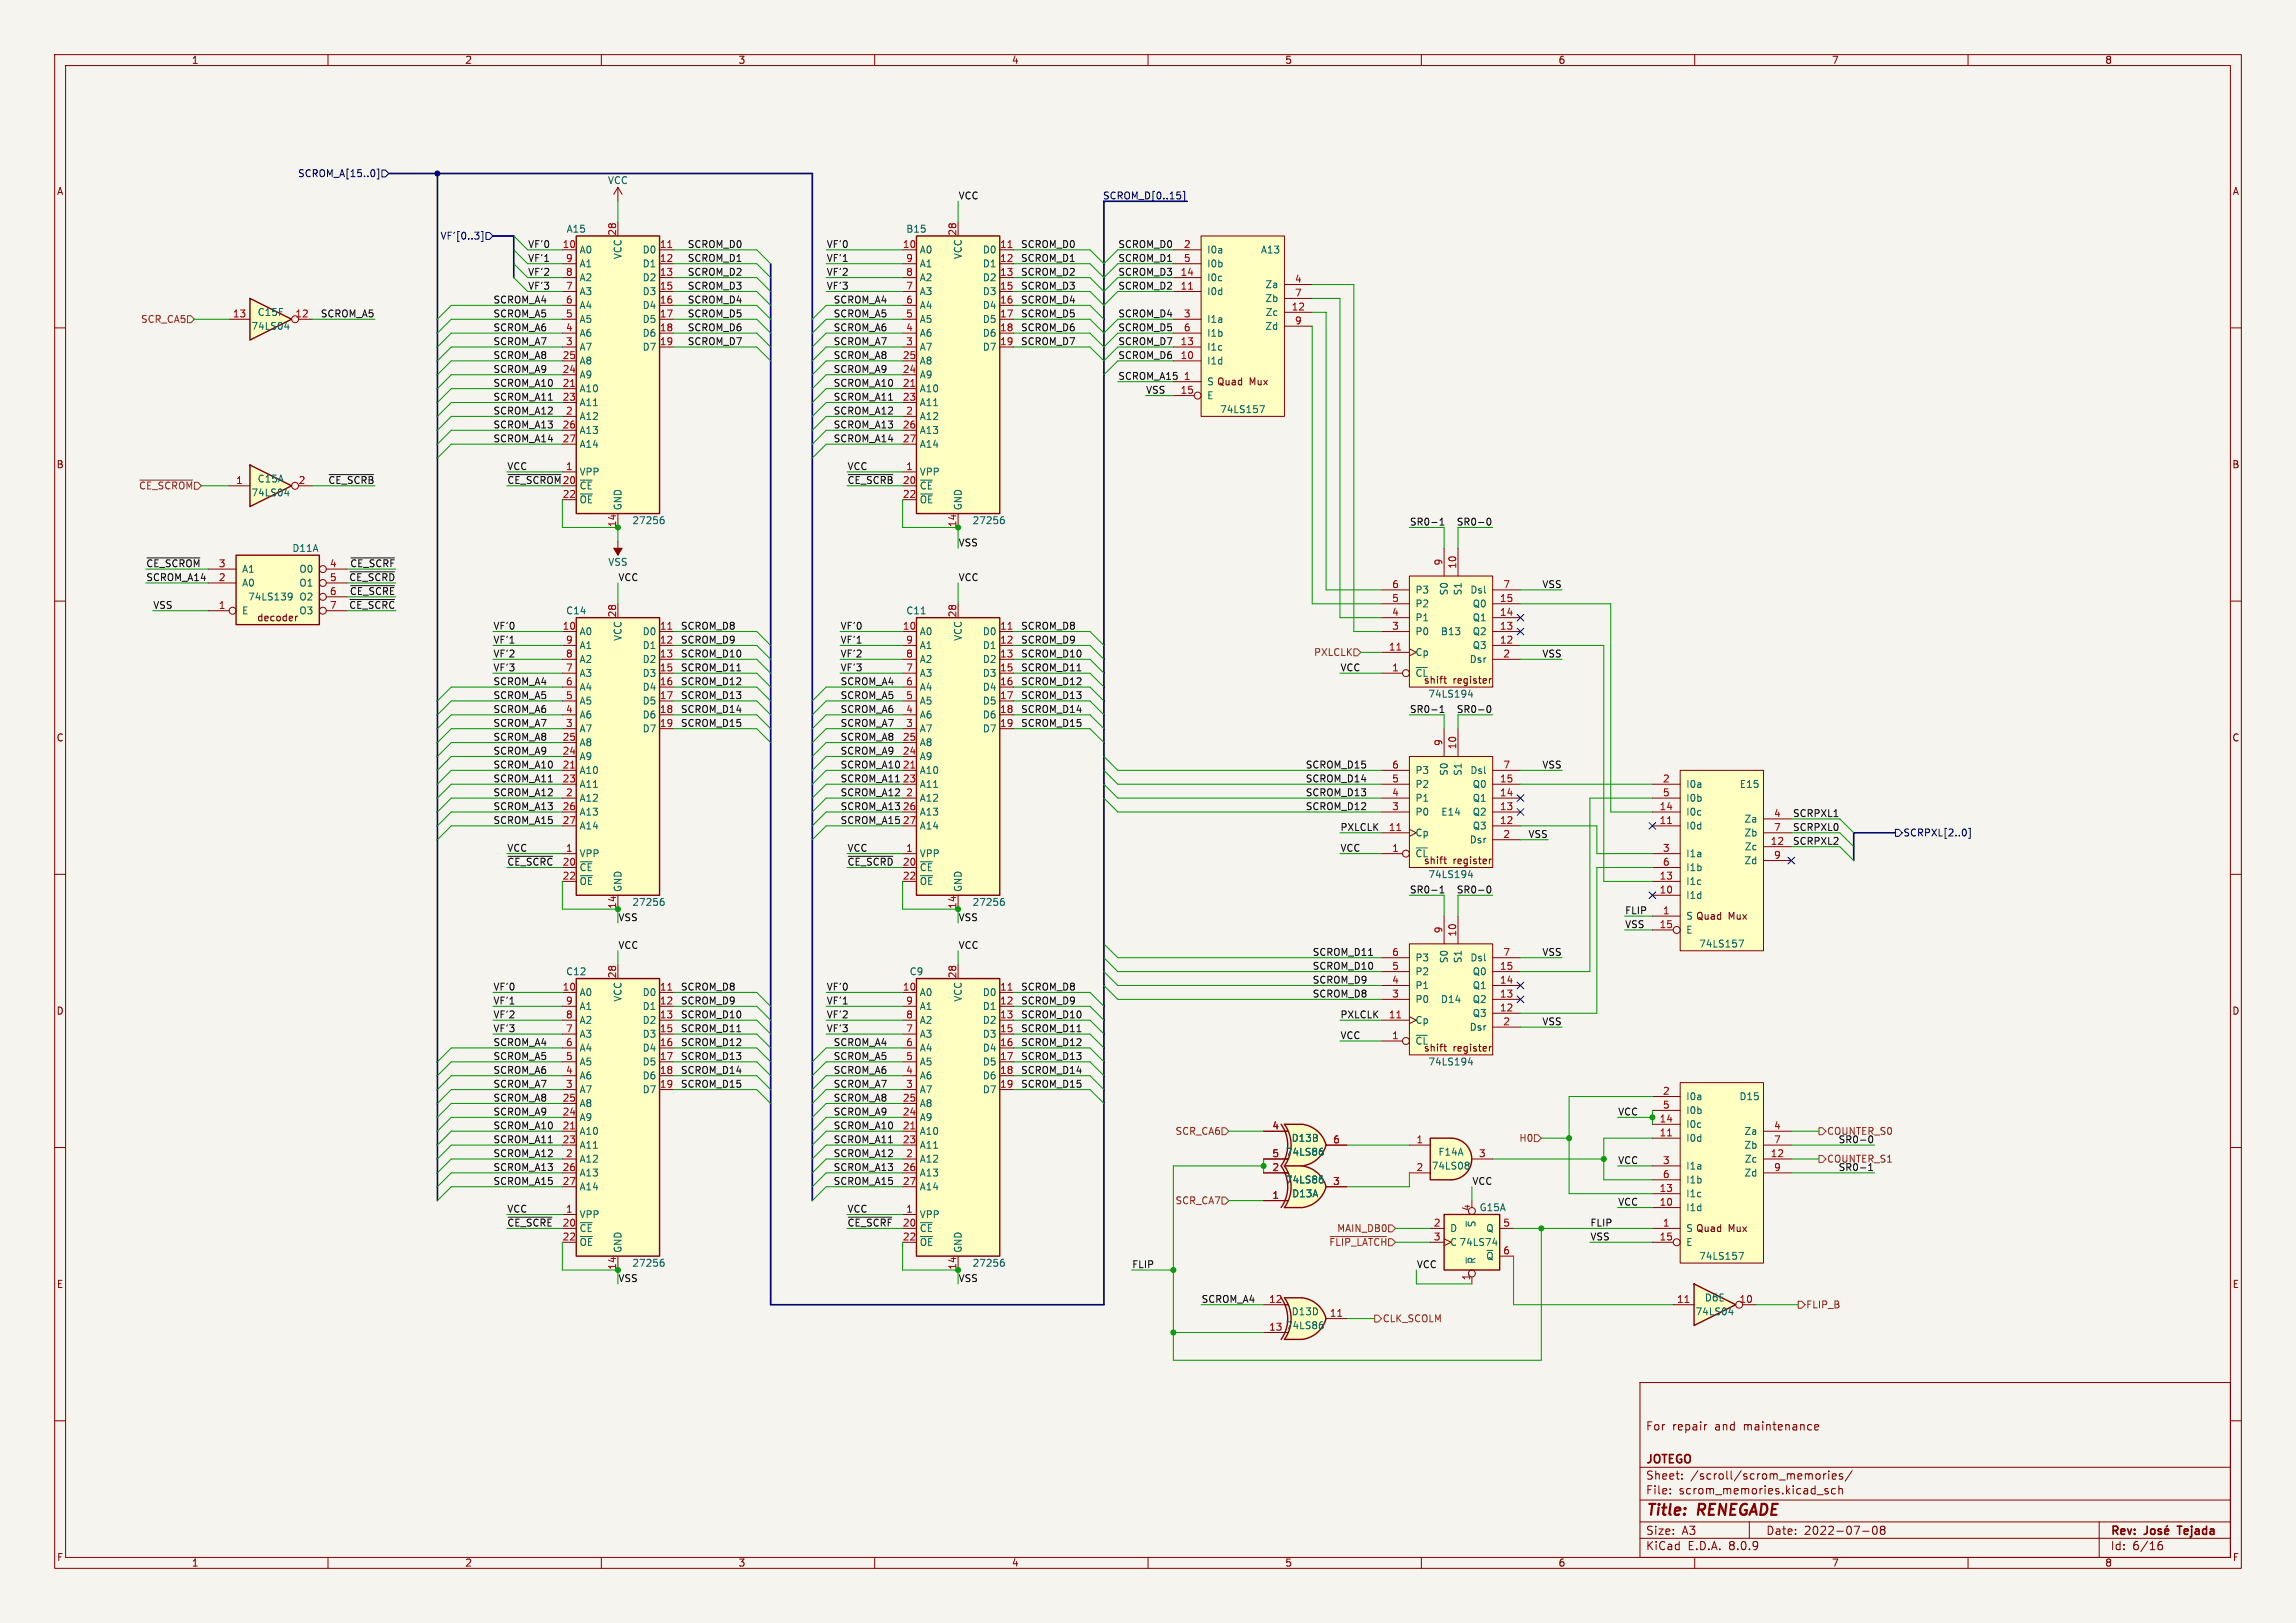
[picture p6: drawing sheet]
<svg xmlns="http://www.w3.org/2000/svg" width="420mm" height="297mm" viewBox="0 0 420 297" stroke-linecap="round" stroke-linejoin="round" font-family="sans-serif">
<defs><g id="words">
<g font-size="2.8" fill="#840000">
<text x="301" y="277.9">Title:</text>
<text x="310.6" y="277.9">RENEGADE</text>
</g>
<g font-size="2.1" fill="#840000">
<text x="301" y="262">For</text>
<text x="305.9" y="262">repair</text>
<text x="313.7" y="262">and</text>
<text x="319.1" y="262">maintenance</text>
<text x="301" y="268.2">JOTEGO</text>
<text x="301" y="273.7">File:</text>
<text x="301" y="271">Sheet:</text>
<text x="307.1" y="273.7">scrom_memories.kicad_sch</text>
<text x="309.2" y="271">/scroll/scrom_memories/</text>
<text x="301" y="281.1">Size:</text>
<text x="307.6" y="281.1">A3</text>
<text x="323" y="281.1">Date:</text>
<text x="330" y="281.1">2022-07-08</text>
<text x="386" y="281.3">Rev:</text>
<text x="399.1" y="281.3">Tejada</text>
<text x="301" y="283.9">KiCad</text>
<text x="308.7" y="283.9">E.D.A.</text>
<text x="316.3" y="283.9">8.0.9</text>
<text x="386" y="283.9">Id:</text>
<text x="390.1" y="283.9">6/16</text>
</g>
<g font-size="1.8" fill="#840000">
<text x="35" y="11.9">1</text>
<text x="85" y="11.9">2</text>
<text x="135" y="11.9">3</text>
<text x="185" y="11.9">4</text>
<text x="235" y="11.9">5</text>
<text x="285" y="11.9">6</text>
<text x="335" y="11.9">7</text>
<text x="385" y="11.9">8</text>
<text x="10.3" y="35.9">A</text>
<text x="408.3" y="35.9">A</text>
<text x="228.5" y="70.7">Mux</text>
<text x="10.3" y="85.9">B</text>
<text x="408.2" y="85.9">B</text>
<text x="46.9" y="113.9">decoder</text>
<text x="265.8" y="125.3">register</text>
<text x="10.3" y="135.9">C</text>
<text x="408.2" y="135.9">C</text>
<text x="265.8" y="158.4">register</text>
<text x="316.1" y="168.5">Mux</text>
<text x="10.3" y="185.9">D</text>
<text x="408.2" y="185.9">D</text>
<text x="265.8" y="192.6">register</text>
<text x="316.1" y="225.7">Mux</text>
<text x="10.3" y="235.9">E</text>
<text x="408.3" y="235.9">E</text>
<text x="10.3" y="285.9">F</text>
<text x="35" y="286.9">1</text>
<text x="85" y="286.9">2</text>
<text x="135" y="286.9">3</text>
<text x="185" y="286.9">4</text>
<text x="235" y="286.9">5</text>
<text x="285" y="286.9">6</text>
<text x="335" y="286.9">7</text>
<text x="385" y="286.9">8</text>
<text x="408.3" y="285.9">F</text>
</g>
<g font-size="1.8" fill="#000084">
<text x="54.4" y="32.6">SCROM_A[15..0]</text>
<text x="201.7" y="36.6">SCROM_D[0..15]</text>
<text x="80.5" y="44">VF'[0..3]</text>
<text x="348.1" y="153.3">SCRPXL[2..0]</text>
</g>
<g font-size="1.8" fill="#006464">
<text x="111.1" y="33.9">VCC</text>
<text x="103.6" y="42.8">A15</text>
<text x="105.9" y="46.6">A0</text>
<text x="113.9" y="47.5" transform="rotate(-90 113.9 47.5)">VCC</text>
<text x="117.5" y="46.6">D0</text>
<text x="165.7" y="42.8">B15</text>
<text x="168.1" y="46.6">A0</text>
<text x="176.1" y="47.5" transform="rotate(-90 176.1 47.5)">VCC</text>
<text x="179.7" y="46.6">D0</text>
<text x="220.7" y="46.6">I0a</text>
<text x="230.6" y="46.6">A13</text>
<text x="105.9" y="51.7">A2</text>
<text x="105.9" y="49.1">A1</text>
<text x="117.5" y="49.1">D1</text>
<text x="117.5" y="51.7">D2</text>
<text x="168.1" y="51.7">A2</text>
<text x="168.1" y="49.1">A1</text>
<text x="179.7" y="49.1">D1</text>
<text x="179.7" y="51.7">D2</text>
<text x="220.7" y="51.7">I0c</text>
<text x="220.7" y="49.1">I0b</text>
<text x="231.4" y="52.9">Za</text>
<text x="47" y="58">C15F</text>
<text x="105.9" y="59.3">A5</text>
<text x="105.9" y="56.7">A4</text>
<text x="105.9" y="54.2">A3</text>
<text x="117.5" y="54.2">D3</text>
<text x="117.5" y="56.7">D4</text>
<text x="117.5" y="59.3">D5</text>
<text x="168.1" y="59.3">A5</text>
<text x="168.1" y="56.7">A4</text>
<text x="168.1" y="54.2">A3</text>
<text x="179.7" y="54.2">D3</text>
<text x="179.7" y="56.7">D4</text>
<text x="179.7" y="59.3">D5</text>
<text x="220.7" y="54.2">I0d</text>
<text x="220.7" y="59.3">I1a</text>
<text x="231.4" y="55.5">Zb</text>
<text x="231.4" y="58">Zc</text>
<text x="45.9" y="60.6">74LS04</text>
<text x="105.9" y="64.4">A7</text>
<text x="105.9" y="61.8">A6</text>
<text x="117.5" y="61.8">D6</text>
<text x="117.5" y="64.4">D7</text>
<text x="168.1" y="64.4">A7</text>
<text x="168.1" y="61.8">A6</text>
<text x="179.7" y="61.8">D6</text>
<text x="179.7" y="64.4">D7</text>
<text x="220.7" y="64.4">I1c</text>
<text x="220.7" y="61.8">I1b</text>
<text x="231.4" y="60.6">Zd</text>
<text x="105.9" y="72">A10</text>
<text x="105.9" y="69.4">A9</text>
<text x="105.9" y="66.9">A8</text>
<text x="168.1" y="72">A10</text>
<text x="168.1" y="69.4">A9</text>
<text x="168.1" y="66.9">A8</text>
<text x="220.7" y="70.7">S Quad</text>
<text x="220.7" y="66.9">I1d</text>
<text x="105.9" y="77.1">A12</text>
<text x="105.9" y="74.5">A11</text>
<text x="168.1" y="77.1">A12</text>
<text x="168.1" y="74.5">A11</text>
<text x="220.7" y="73.3">E</text>
<text x="223.1" y="75.8">74LS157</text>
<text x="105.9" y="79.6">A13</text>
<text x="105.9" y="82.1">A14</text>
<text x="168.1" y="79.6">A13</text>
<text x="168.1" y="82.1">A14</text>
<text x="47" y="88.5">C15A</text>
<text x="105.9" y="87.2">VPP</text>
<text x="105.9" y="89.8">~{CE}</text>
<text x="168.1" y="87.2">VPP</text>
<text x="168.1" y="89.8">~{CE}</text>
<text x="45.9" y="91">74LS04</text>
<text x="105.9" y="92.3">~{OE}</text>
<text x="113.9" y="93.5" transform="rotate(-90 113.9 93.5)">GND</text>
<text x="168.1" y="92.3">~{OE}</text>
<text x="176.1" y="93.5" transform="rotate(-90 176.1 93.5)">GND</text>
<text x="53.4" y="101.2">D11A</text>
<text x="115.6" y="96.1">27256</text>
<text x="177.8" y="96.1">27256</text>
<text x="44.2" y="107.5">A0</text>
<text x="44.2" y="105">A1</text>
<text x="54.7" y="105">O0</text>
<text x="54.7" y="107.5">O1</text>
<text x="111.2" y="103.7">VSS</text>
<text x="44.2" y="112.6">E</text>
<text x="45.3" y="110.1">74LS139</text>
<text x="54.7" y="110.1">O2</text>
<text x="54.7" y="112.6">O3</text>
<text x="103.5" y="112.6">C14</text>
<text x="165.7" y="112.6">C11</text>
<text x="258.8" y="113.9">P1</text>
<text x="258.8" y="111.4">P2</text>
<text x="258.8" y="108.8">P3</text>
<text x="265" y="109" transform="rotate(-90 265 109)">S0</text>
<text x="267.6" y="109" transform="rotate(-90 267.6 109)">S1</text>
<text x="268.9" y="108.8">Dsl</text>
<text x="269.3" y="113.9">Q1</text>
<text x="269.3" y="111.4">Q0</text>
<text x="105.9" y="116.4">A0</text>
<text x="105.9" y="119">A1</text>
<text x="113.9" y="117.4" transform="rotate(-90 113.9 117.4)">VCC</text>
<text x="117.5" y="116.4">D0</text>
<text x="117.5" y="119">D1</text>
<text x="168.1" y="116.4">A0</text>
<text x="168.1" y="119">A1</text>
<text x="176.1" y="117.4" transform="rotate(-90 176.1 117.4)">VCC</text>
<text x="179.7" y="116.4">D0</text>
<text x="179.7" y="119">D1</text>
<text x="258.8" y="116.4">P0</text>
<text x="263.5" y="116.4">B13</text>
<text x="269.3" y="119">Q3</text>
<text x="269.3" y="116.4">Q2</text>
<text x="105.9" y="124.1">A3</text>
<text x="105.9" y="121.5">A2</text>
<text x="117.5" y="121.5">D2</text>
<text x="117.5" y="124.1">D3</text>
<text x="168.1" y="124.1">A3</text>
<text x="168.1" y="121.5">A2</text>
<text x="179.7" y="121.5">D2</text>
<text x="179.7" y="124.1">D3</text>
<text x="258.8" y="124.1">~{CL}</text>
<text x="258.8" y="120.2">Cp</text>
<text x="260.4" y="125.3">shift</text>
<text x="268.7" y="121.5">Dsr</text>
<text x="105.9" y="131.7">A6</text>
<text x="105.9" y="129.1">A5</text>
<text x="105.9" y="126.6">A4</text>
<text x="117.5" y="126.6">D4</text>
<text x="117.5" y="129.1">D5</text>
<text x="117.5" y="131.7">D6</text>
<text x="168.1" y="131.7">A6</text>
<text x="168.1" y="129.1">A5</text>
<text x="168.1" y="126.6">A4</text>
<text x="179.7" y="126.6">D4</text>
<text x="179.7" y="129.1">D5</text>
<text x="179.7" y="131.7">D6</text>
<text x="261.2" y="127.9">74LS194</text>
<text x="105.9" y="136.8">A8</text>
<text x="105.9" y="134.2">A7</text>
<text x="117.5" y="134.2">D7</text>
<text x="168.1" y="136.8">A8</text>
<text x="168.1" y="134.2">A7</text>
<text x="179.7" y="134.2">D7</text>
<text x="105.9" y="141.8">A10</text>
<text x="105.9" y="139.3">A9</text>
<text x="168.1" y="141.8">A10</text>
<text x="168.1" y="139.3">A9</text>
<text x="258.8" y="141.8">P3</text>
<text x="265" y="142.1" transform="rotate(-90 265 142.1)">S0</text>
<text x="267.6" y="142.1" transform="rotate(-90 267.6 142.1)">S1</text>
<text x="268.9" y="141.8">Dsl</text>
<text x="105.9" y="146.9">A12</text>
<text x="105.9" y="144.4">A11</text>
<text x="105.9" y="149.5">A13</text>
<text x="168.1" y="146.9">A12</text>
<text x="168.1" y="144.4">A11</text>
<text x="168.1" y="149.5">A13</text>
<text x="258.8" y="149.5">P0</text>
<text x="258.8" y="146.9">P1</text>
<text x="258.8" y="144.4">P2</text>
<text x="263.5" y="149.5">E14</text>
<text x="269.3" y="149.5">Q2</text>
<text x="269.3" y="146.9">Q1</text>
<text x="269.3" y="144.4">Q0</text>
<text x="308.4" y="149.5">I0c</text>
<text x="308.4" y="144.4">I0a</text>
<text x="308.4" y="146.9">I0b</text>
<text x="318.2" y="144.4">E15</text>
<text x="105.9" y="152">A14</text>
<text x="168.1" y="152">A14</text>
<text x="258.8" y="153.3">Cp</text>
<text x="268.7" y="154.5">Dsr</text>
<text x="269.3" y="152">Q3</text>
<text x="308.4" y="152">I0d</text>
<text x="319" y="150.7">Za</text>
<text x="319" y="153.3">Zb</text>
<text x="319.1" y="155.8">Zc</text>
<text x="105.9" y="157.1">VPP</text>
<text x="105.9" y="159.6">~{CE}</text>
<text x="168.1" y="157.1">VPP</text>
<text x="168.1" y="159.6">~{CE}</text>
<text x="258.8" y="157.1">~{CL}</text>
<text x="260.4" y="158.4">shift</text>
<text x="261.2" y="160.9">74LS194</text>
<text x="308.4" y="157.1">I1a</text>
<text x="308.4" y="159.6">I1b</text>
<text x="319" y="158.3">Zd</text>
<text x="105.9" y="162.2">~{OE}</text>
<text x="113.9" y="163.3" transform="rotate(-90 113.9 163.3)">GND</text>
<text x="115.6" y="166">27256</text>
<text x="168.1" y="162.2">~{OE}</text>
<text x="176.1" y="163.3" transform="rotate(-90 176.1 163.3)">GND</text>
<text x="177.8" y="166">27256</text>
<text x="308.4" y="164.7">I1d</text>
<text x="308.4" y="162.2">I1c</text>
<text x="308.4" y="168.5">S Quad</text>
<text x="308.4" y="171">E</text>
<text x="310.7" y="173.6">74LS157</text>
<text x="103.5" y="178.7">C12</text>
<text x="166.3" y="178.7">C9</text>
<text x="258.8" y="178.7">P2</text>
<text x="258.8" y="176.1">P3</text>
<text x="265" y="176.4" transform="rotate(-90 265 176.4)">S0</text>
<text x="267.6" y="176.4" transform="rotate(-90 267.6 176.4)">S1</text>
<text x="268.9" y="176.1">Dsl</text>
<text x="269.3" y="178.7">Q0</text>
<text x="105.9" y="182.5">A0</text>
<text x="105.9" y="185">A1</text>
<text x="113.9" y="183.4" transform="rotate(-90 113.9 183.4)">VCC</text>
<text x="117.5" y="182.5">D0</text>
<text x="117.5" y="185">D1</text>
<text x="168.1" y="182.5">A0</text>
<text x="168.1" y="185">A1</text>
<text x="176.1" y="183.4" transform="rotate(-90 176.1 183.4)">VCC</text>
<text x="179.7" y="182.5">D0</text>
<text x="179.7" y="185">D1</text>
<text x="258.8" y="183.7">P0</text>
<text x="258.8" y="181.2">P1</text>
<text x="263.5" y="183.7">D14</text>
<text x="269.3" y="183.7">Q2</text>
<text x="269.3" y="181.2">Q1</text>
<text x="105.9" y="190.1">A3</text>
<text x="105.9" y="187.6">A2</text>
<text x="117.5" y="187.6">D2</text>
<text x="117.5" y="190.1">D3</text>
<text x="168.1" y="190.1">A3</text>
<text x="168.1" y="187.6">A2</text>
<text x="179.7" y="187.6">D2</text>
<text x="179.7" y="190.1">D3</text>
<text x="258.8" y="191.4">~{CL}</text>
<text x="258.8" y="187.6">Cp</text>
<text x="268.7" y="188.8">Dsr</text>
<text x="269.3" y="186.3">Q3</text>
<text x="105.9" y="197.7">A6</text>
<text x="105.9" y="195.2">A5</text>
<text x="105.9" y="192.6">A4</text>
<text x="117.5" y="192.6">D4</text>
<text x="117.5" y="195.2">D5</text>
<text x="117.5" y="197.7">D6</text>
<text x="168.1" y="197.7">A6</text>
<text x="168.1" y="195.2">A5</text>
<text x="168.1" y="192.6">A4</text>
<text x="179.7" y="192.6">D4</text>
<text x="179.7" y="195.2">D5</text>
<text x="179.7" y="197.7">D6</text>
<text x="260.4" y="192.6">shift</text>
<text x="261.2" y="195.2">74LS194</text>
<text x="105.9" y="202.8">A8</text>
<text x="105.9" y="200.3">A7</text>
<text x="117.5" y="200.3">D7</text>
<text x="168.1" y="202.8">A8</text>
<text x="168.1" y="200.3">A7</text>
<text x="179.7" y="200.3">D7</text>
<text x="308.4" y="201.5">I0a</text>
<text x="318.1" y="201.5">D15</text>
<text x="105.9" y="207.9">A10</text>
<text x="105.9" y="205.3">A9</text>
<text x="168.1" y="207.9">A10</text>
<text x="168.1" y="205.3">A9</text>
<text x="236.2" y="209.1">D13B</text>
<text x="308.4" y="209.1">I0d</text>
<text x="308.4" y="206.6">I0c</text>
<text x="308.4" y="204.1">I0b</text>
<text x="319" y="207.9">Za</text>
<text x="105.9" y="213">A12</text>
<text x="105.9" y="210.4">A11</text>
<text x="105.9" y="215.5">A13</text>
<text x="168.1" y="213">A12</text>
<text x="168.1" y="210.4">A11</text>
<text x="168.1" y="215.5">A13</text>
<text x="235.1" y="211.7">74LS86</text>
<text x="261.8" y="214.2">74LS08</text>
<text x="263" y="211.7">F14A</text>
<text x="308.4" y="214.2">I1a</text>
<text x="319" y="210.4">Zb</text>
<text x="319" y="215.5">Zd</text>
<text x="319.1" y="213">Zc</text>
<text x="105.9" y="218">A14</text>
<text x="168.1" y="218">A14</text>
<text x="235.1" y="216.8">74LS86</text>
<text x="236.3" y="219.3">D13A</text>
<text x="270.6" y="221.8">G15A</text>
<text x="308.4" y="221.8">I1d</text>
<text x="308.4" y="219.3">I1c</text>
<text x="308.4" y="216.8">I1b</text>
<text x="105.9" y="223.1">VPP</text>
<text x="105.9" y="225.7">~{CE}</text>
<text x="168.1" y="223.1">VPP</text>
<text x="168.1" y="225.7">~{CE}</text>
<text x="265.2" y="225.7">D</text>
<text x="270.1" y="224.7" transform="rotate(-90 270.1 224.7)">~{S}</text>
<text x="271.8" y="225.7">Q</text>
<text x="308.4" y="225.7">S Quad</text>
<text x="105.9" y="228.2">~{OE}</text>
<text x="113.9" y="229.4" transform="rotate(-90 113.9 229.4)">GND</text>
<text x="115.6" y="232">27256</text>
<text x="168.1" y="228.2">~{OE}</text>
<text x="176.1" y="229.4" transform="rotate(-90 176.1 229.4)">GND</text>
<text x="177.8" y="232">27256</text>
<text x="265.2" y="228.2">C 74LS74</text>
<text x="270.1" y="231.4" transform="rotate(-90 270.1 231.4)">~{R}</text>
<text x="271.8" y="230.7">~{Q}</text>
<text x="308.4" y="228.2">E</text>
<text x="310.7" y="230.7">74LS157</text>
<text x="311.8" y="238.4">D6E</text>
<text x="235.1" y="243.4">74LS86</text>
<text x="236.2" y="240.9">D13D</text>
<text x="310.1" y="240.9">74LS04</text>
</g>
<g font-size="1.8" fill="#0f0f0f">
<text x="175.3" y="36.6">VCC</text>
<text x="96.5" y="48">VF'1</text>
<text x="96.5" y="45.5">VF'0</text>
<text x="125.7" y="45.5">SCROM_D0</text>
<text x="125.7" y="48">SCROM_D1</text>
<text x="151.1" y="45.5">VF'0</text>
<text x="151.1" y="48">VF'1</text>
<text x="186.7" y="45.5">SCROM_D0</text>
<text x="186.7" y="48">SCROM_D1</text>
<text x="204.5" y="45.5">SCROM_D0</text>
<text x="204.5" y="48">SCROM_D1</text>
<text x="96.5" y="50.5">VF'2</text>
<text x="96.5" y="53.1">VF'3</text>
<text x="125.7" y="53.1">SCROM_D3</text>
<text x="125.7" y="50.5">SCROM_D2</text>
<text x="151.1" y="50.5">VF'2</text>
<text x="151.1" y="53.1">VF'3</text>
<text x="186.7" y="50.5">SCROM_D2</text>
<text x="186.7" y="53.1">SCROM_D3</text>
<text x="204.5" y="53.1">SCROM_D2</text>
<text x="204.5" y="50.5">SCROM_D3</text>
<text x="58.6" y="58.2">SCROM_A5</text>
<text x="90.2" y="58.2">SCROM_A5</text>
<text x="90.2" y="55.6">SCROM_A4</text>
<text x="125.7" y="58.2">SCROM_D5</text>
<text x="125.7" y="55.6">SCROM_D4</text>
<text x="152.4" y="55.6">SCROM_A4</text>
<text x="152.4" y="58.2">SCROM_A5</text>
<text x="186.7" y="58.2">SCROM_D5</text>
<text x="186.7" y="55.6">SCROM_D4</text>
<text x="204.5" y="58.2">SCROM_D4</text>
<text x="90.2" y="60.7">SCROM_A6</text>
<text x="90.2" y="63.2">SCROM_A7</text>
<text x="90.2" y="65.8">SCROM_A8</text>
<text x="125.7" y="63.2">SCROM_D7</text>
<text x="125.7" y="60.7">SCROM_D6</text>
<text x="152.4" y="60.7">SCROM_A6</text>
<text x="152.4" y="65.8">SCROM_A8</text>
<text x="152.4" y="63.2">SCROM_A7</text>
<text x="186.7" y="63.2">SCROM_D7</text>
<text x="186.7" y="60.7">SCROM_D6</text>
<text x="204.5" y="65.8">SCROM_D6</text>
<text x="204.5" y="63.2">SCROM_D7</text>
<text x="204.5" y="60.7">SCROM_D5</text>
<text x="90.2" y="68.3">SCROM_A9</text>
<text x="90.2" y="70.9">SCROM_A10</text>
<text x="152.4" y="70.9">SCROM_A10</text>
<text x="152.4" y="68.3">SCROM_A9</text>
<text x="204.5" y="69.6">SCROM_A15</text>
<text x="90.2" y="73.4">SCROM_A11</text>
<text x="90.2" y="75.9">SCROM_A12</text>
<text x="152.4" y="73.4">SCROM_A11</text>
<text x="152.4" y="75.9">SCROM_A12</text>
<text x="209.5" y="72.1">VSS</text>
<text x="90.2" y="78.5">SCROM_A13</text>
<text x="90.2" y="81">SCROM_A14</text>
<text x="152.4" y="81">SCROM_A14</text>
<text x="152.4" y="78.5">SCROM_A13</text>
<text x="60" y="88.6">~{CE_SCRB}</text>
<text x="92.7" y="86.1">VCC</text>
<text x="92.7" y="88.6">~{CE_SCROM}</text>
<text x="102.8" y="88.6">20</text>
<text x="154.9" y="86.1">VCC</text>
<text x="154.9" y="88.6">~{CE_SCRB}20</text>
<text x="175.3" y="100.1">VSS</text>
<text x="257.8" y="96.3">SR0-1</text>
<text x="266.4" y="96.3">SR0-0</text>
<text x="26.7" y="106.4">SCROM_A14</text>
<text x="26.7" y="103.9">~{CE_SCROM} 3</text>
<text x="63.8" y="106.4">~{CE_SCRD}</text>
<text x="64" y="103.9">~{CE_SCRF}</text>
<text x="113" y="106.4">VCC</text>
<text x="175.3" y="106.4">VCC</text>
<text x="282" y="107.7">VSS</text>
<text x="27.9" y="111.5">VSS</text>
<text x="63.8" y="111.5">~{CE_SCRC}</text>
<text x="63.9" y="109">~{CE_SCRE}</text>
<text x="90.2" y="115.3">VF'0</text>
<text x="90.2" y="117.8">VF'1</text>
<text x="124.5" y="115.3">SCROM_D8</text>
<text x="124.5" y="117.8">SCROM_D9</text>
<text x="153.7" y="115.3">VF'0</text>
<text x="153.7" y="117.8">VF'1</text>
<text x="186.7" y="115.3">SCROM_D8</text>
<text x="186.7" y="117.8">SCROM_D9</text>
<text x="90.2" y="122.9">VF'3</text>
<text x="90.2" y="120.4">VF'2</text>
<text x="90.2" y="125.5">SCROM_A4</text>
<text x="124.5" y="125.5">SCROM_D12</text>
<text x="124.5" y="122.9">SCROM_D11</text>
<text x="124.5" y="120.4">SCROM_D10</text>
<text x="153.7" y="125.5">SCROM_A4</text>
<text x="153.7" y="122.9">VF'3</text>
<text x="153.7" y="120.4">VF'2</text>
<text x="186.7" y="120.4">SCROM_D10</text>
<text x="186.7" y="125.5">SCROM_D12</text>
<text x="186.7" y="122.9">SCROM_D11</text>
<text x="245.1" y="122.9">VCC</text>
<text x="282" y="120.4">VSS</text>
<text x="90.2" y="128">SCROM_A5</text>
<text x="90.2" y="130.5">SCROM_A6</text>
<text x="124.5" y="130.5">SCROM_D14</text>
<text x="124.5" y="128">SCROM_D13</text>
<text x="153.7" y="130.5">SCROM_A6</text>
<text x="153.7" y="128">SCROM_A5</text>
<text x="186.7" y="128">SCROM_D13</text>
<text x="186.7" y="130.5">SCROM_D14</text>
<text x="257.8" y="130.5">SR0-1</text>
<text x="266.4" y="130.5">SR0-0</text>
<text x="90.2" y="133.1">SCROM_A7</text>
<text x="90.2" y="135.6">SCROM_A8</text>
<text x="124.5" y="133.1">SCROM_D15</text>
<text x="153.7" y="133.1">SCROM_A7</text>
<text x="153.7" y="135.6">SCROM_A8</text>
<text x="186.7" y="133.1">SCROM_D15</text>
<text x="90.2" y="143.2">SCROM_A11</text>
<text x="90.2" y="140.7">SCROM_A10</text>
<text x="90.2" y="138.2">SCROM_A9</text>
<text x="153.7" y="143.2">SCROM_A11</text>
<text x="153.7" y="138.2">SCROM_A9</text>
<text x="153.7" y="140.7">SCROM_A10</text>
<text x="165.1" y="140.7">21</text>
<text x="238.8" y="140.7">SCROM_D15</text>
<text x="238.8" y="143.2">SCROM_D14</text>
<text x="282" y="140.7">VSS</text>
<text x="90.2" y="148.3">SCROM_A13</text>
<text x="90.2" y="145.8">SCROM_A12</text>
<text x="153.7" y="145.8">SCROM_A12</text>
<text x="153.7" y="148.3">SCROM_A13</text>
<text x="165.1" y="148.3">26</text>
<text x="238.8" y="145.8">SCROM_D13</text>
<text x="238.8" y="148.3">SCROM_D12</text>
<text x="327.9" y="149.6">SCRPXL1</text>
<text x="90.2" y="150.9">SCROM_A15</text>
<text x="92.7" y="155.9">VCC</text>
<text x="153.7" y="150.9">SCROM_A15</text>
<text x="154.9" y="155.9">VCC</text>
<text x="165.1" y="150.9">27</text>
<text x="245.1" y="155.9">VCC</text>
<text x="245.1" y="152.1">PXLCLK</text>
<text x="279.5" y="153.4">VSS</text>
<text x="327.9" y="154.7">SCRPXL2</text>
<text x="327.9" y="152.1">SCRPXL0</text>
<text x="92.7" y="158.5">~{CE_SCRC}20</text>
<text x="154.9" y="158.5">~{CE_SCRD}20</text>
<text x="257.8" y="163.6">SR0-1</text>
<text x="266.4" y="163.6">SR0-0</text>
<text x="297.2" y="167.4">FLIP</text>
<text x="113" y="173.7">VCC</text>
<text x="113" y="168.6">VSS</text>
<text x="175.3" y="173.7">VCC</text>
<text x="175.3" y="168.6">VSS</text>
<text x="297.2" y="169.9">VSS</text>
<text x="240" y="175">SCROM_D11</text>
<text x="240" y="177.5">SCROM_D10</text>
<text x="282" y="175">VSS</text>
<text x="90.2" y="181.3">VF'0</text>
<text x="90.2" y="183.9">VF'1</text>
<text x="124.5" y="181.3">SCROM_D8</text>
<text x="124.5" y="183.9">SCROM_D9</text>
<text x="151.1" y="183.9">VF'1</text>
<text x="151.1" y="181.3">VF'0</text>
<text x="186.7" y="183.9">SCROM_D9</text>
<text x="186.7" y="181.3">SCROM_D8</text>
<text x="240" y="182.6">SCROM_D8</text>
<text x="240" y="180.1">SCROM_D9</text>
<text x="90.2" y="186.4">VF'2</text>
<text x="90.2" y="189">VF'3</text>
<text x="90.2" y="191.5">SCROM_A4</text>
<text x="124.5" y="189">SCROM_D11</text>
<text x="124.5" y="186.4">SCROM_D10</text>
<text x="124.5" y="191.5">SCROM_D12</text>
<text x="151.1" y="186.4">VF'2</text>
<text x="151.1" y="189">VF'3</text>
<text x="152.4" y="191.5">SCROM_A4</text>
<text x="186.7" y="186.4">SCROM_D10</text>
<text x="186.7" y="191.5">SCROM_D12</text>
<text x="186.7" y="189">SCROM_D11</text>
<text x="245.1" y="186.4">PXLCLK</text>
<text x="245.1" y="190.2">VCC</text>
<text x="282" y="187.7">VSS</text>
<text x="90.2" y="196.6">SCROM_A6</text>
<text x="90.2" y="194">SCROM_A5</text>
<text x="124.5" y="196.6">SCROM_D14</text>
<text x="124.5" y="194">SCROM_D13</text>
<text x="152.4" y="194">SCROM_A5</text>
<text x="152.4" y="196.6">SCROM_A6</text>
<text x="186.7" y="194">SCROM_D13</text>
<text x="186.7" y="196.6">SCROM_D14</text>
<text x="90.2" y="199.1">SCROM_A7</text>
<text x="90.2" y="201.7">SCROM_A8</text>
<text x="124.5" y="199.1">SCROM_D15</text>
<text x="152.4" y="199.1">SCROM_A7</text>
<text x="152.4" y="201.7">SCROM_A8</text>
<text x="186.7" y="199.1">SCROM_D15</text>
<text x="90.2" y="206.7">SCROM_A10</text>
<text x="90.2" y="209.3">SCROM_A11</text>
<text x="90.2" y="204.2">SCROM_A9</text>
<text x="152.4" y="206.7">SCROM_A10</text>
<text x="152.4" y="204.2">SCROM_A9</text>
<text x="152.4" y="209.3">SCROM_A11</text>
<text x="295.9" y="204.2">VCC</text>
<text x="334.1" y="207.9">COUNTER_S0</text>
<text x="336.2" y="209.3">SR0-0</text>
<text x="90.2" y="211.8">SCROM_A12</text>
<text x="90.2" y="214.4">SCROM_A13</text>
<text x="152.4" y="214.4">SCROM_A13</text>
<text x="152.4" y="211.8">SCROM_A12</text>
<text x="295.9" y="213.1">VCC</text>
<text x="334.1" y="213">COUNTER_S1</text>
<text x="336.2" y="214.4">SR0-1</text>
<text x="90.2" y="216.9">SCROM_A15</text>
<text x="92.7" y="222">VCC</text>
<text x="152.4" y="216.9">SCROM_A15</text>
<text x="154.9" y="222">VCC</text>
<text x="269.2" y="216.9">VCC</text>
<text x="295.9" y="220.7">VCC</text>
<text x="92.7" y="224.5">~{CE_SCRE}20</text>
<text x="154.9" y="224.5">~{CE_SCRF}20</text>
<text x="290.8" y="227.1">VSS</text>
<text x="290.8" y="224.5">FLIP</text>
<text x="207" y="232.1">FLIP</text>
<text x="259.1" y="232.1">VCC</text>
<text x="113" y="234.7">VSS</text>
<text x="175.3" y="234.7">VSS</text>
<text x="219.7" y="238.5">SCROM_A4</text>
</g>
<g font-size="1.8" fill="#a90000">
<text x="102.8" y="45.5">10</text>
<text x="112.8" y="43.2" transform="rotate(-90 112.8 43.2)">28</text>
<text x="120.6" y="45.5">11</text>
<text x="165.1" y="45.5">10</text>
<text x="175" y="43.2" transform="rotate(-90 175 43.2)">28</text>
<text x="182.8" y="45.5">11</text>
<text x="216.5" y="45.5">2</text>
<text x="103.4" y="53.1">7</text>
<text x="103.4" y="50.5">8</text>
<text x="103.4" y="48">9</text>
<text x="120.6" y="48">12</text>
<text x="120.6" y="50.5">13</text>
<text x="120.6" y="53.1">15</text>
<text x="165.7" y="53.1">7</text>
<text x="165.7" y="50.5">8</text>
<text x="165.7" y="48">9</text>
<text x="182.8" y="48">12</text>
<text x="182.8" y="50.5">13</text>
<text x="182.8" y="53.1">15</text>
<text x="215.9" y="53.1">11</text>
<text x="215.9" y="50.5">14</text>
<text x="216.5" y="48">5</text>
<text x="236.8" y="51.8">4</text>
<text x="42.5" y="58.2">13</text>
<text x="53.9" y="58.2">12</text>
<text x="103.4" y="58.2">5</text>
<text x="103.4" y="55.6">6</text>
<text x="120.6" y="55.6">16</text>
<text x="120.6" y="58.2">17</text>
<text x="165.7" y="58.2">5</text>
<text x="165.7" y="55.6">6</text>
<text x="182.8" y="55.6">16</text>
<text x="182.8" y="58.2">17</text>
<text x="216.5" y="58.2">3</text>
<text x="236.2" y="56.9">12</text>
<text x="236.8" y="54.4">7</text>
<text x="236.8" y="59.4">9</text>
<text x="102.8" y="65.8">25</text>
<text x="103.4" y="63.2">3</text>
<text x="103.4" y="60.7">4</text>
<text x="120.6" y="60.7">18</text>
<text x="120.6" y="63.2">19</text>
<text x="165.1" y="65.8">25</text>
<text x="165.7" y="63.2">3</text>
<text x="165.7" y="60.7">4</text>
<text x="182.8" y="60.7">18</text>
<text x="182.8" y="63.2">19</text>
<text x="215.9" y="65.8">10</text>
<text x="215.9" y="63.2">13</text>
<text x="216.5" y="60.7">6</text>
<text x="102.8" y="70.9">21</text>
<text x="102.8" y="68.3">24</text>
<text x="165.1" y="70.9">21</text>
<text x="165.1" y="68.3">24</text>
<text x="216.5" y="69.6">1</text>
<text x="102.8" y="73.4">23</text>
<text x="103.4" y="75.9">2</text>
<text x="165.1" y="73.4">23</text>
<text x="165.7" y="75.9">2</text>
<text x="215.9" y="72.1">15</text>
<text x="102.8" y="78.5">26</text>
<text x="102.8" y="81">27</text>
<text x="165.1" y="78.5">26</text>
<text x="165.1" y="81">27</text>
<text x="43.1" y="88.6">1</text>
<text x="54.5" y="88.6">2</text>
<text x="103.4" y="86.1">1</text>
<text x="165.7" y="86.1">1</text>
<text x="102.8" y="91.2">22</text>
<text x="165.1" y="91.2">22</text>
<text x="112.8" y="96.6" transform="rotate(-90 112.8 96.6)">14</text>
<text x="175" y="96.6" transform="rotate(-90 175 96.6)">14</text>
<text x="39.9" y="106.4">2</text>
<text x="60.3" y="103.9">4</text>
<text x="60.3" y="106.4">5</text>
<text x="254.6" y="107.7">6</text>
<text x="263.9" y="103.6" transform="rotate(-90 263.9 103.6)">9</text>
<text x="266.4" y="104.2" transform="rotate(-90 266.4 104.2)">10</text>
<text x="274.9" y="107.7">7</text>
<text x="39.9" y="111.5">1</text>
<text x="60.3" y="109">6</text>
<text x="60.3" y="111.5">7</text>
<text x="112.8" y="113.1" transform="rotate(-90 112.8 113.1)">28</text>
<text x="175" y="113.1" transform="rotate(-90 175 113.1)">28</text>
<text x="254.6" y="112.8">4</text>
<text x="254.6" y="110.2">5</text>
<text x="274.3" y="112.8">14</text>
<text x="274.3" y="110.2">15</text>
<text x="102.8" y="115.3">10</text>
<text x="103.4" y="117.9">9</text>
<text x="120.6" y="115.3">11</text>
<text x="120.6" y="117.9">12</text>
<text x="165.1" y="115.3">10</text>
<text x="165.7" y="117.9">9</text>
<text x="182.8" y="115.3">11</text>
<text x="182.8" y="117.9">12</text>
<text x="254" y="119.1">11</text>
<text x="254.6" y="115.3">3</text>
<text x="274.3" y="117.9">12</text>
<text x="274.3" y="115.3">13</text>
<text x="103.4" y="125.5">6</text>
<text x="103.4" y="122.9">7</text>
<text x="103.4" y="120.4">8</text>
<text x="120.6" y="120.4">13</text>
<text x="120.6" y="122.9">15</text>
<text x="120.6" y="125.5">16</text>
<text x="165.7" y="125.5">6</text>
<text x="165.7" y="122.9">7</text>
<text x="165.7" y="120.4">8</text>
<text x="182.8" y="120.4">13</text>
<text x="182.8" y="122.9">15</text>
<text x="182.8" y="125.5">16</text>
<text x="254.6" y="122.9">1</text>
<text x="274.9" y="120.4">2</text>
<text x="103.4" y="130.6">4</text>
<text x="103.4" y="128">5</text>
<text x="120.6" y="128">17</text>
<text x="120.6" y="130.6">18</text>
<text x="165.7" y="130.6">4</text>
<text x="165.7" y="128">5</text>
<text x="182.8" y="128">17</text>
<text x="182.8" y="130.6">18</text>
<text x="102.8" y="135.6">25</text>
<text x="103.4" y="133.1">3</text>
<text x="120.6" y="133.1">19</text>
<text x="165.1" y="135.6">25</text>
<text x="165.7" y="133.1">3</text>
<text x="182.8" y="133.1">19</text>
<text x="263.9" y="136.6" transform="rotate(-90 263.9 136.6)">9</text>
<text x="266.4" y="137.2" transform="rotate(-90 266.4 137.2)">10</text>
<text x="102.8" y="140.7">21</text>
<text x="102.8" y="143.3">23</text>
<text x="102.8" y="138.2">24</text>
<text x="165.1" y="143.3">23</text>
<text x="165.1" y="138.2">24</text>
<text x="254.6" y="143.3">5</text>
<text x="254.6" y="140.7">6</text>
<text x="274.3" y="143.3">15</text>
<text x="274.9" y="140.7">7</text>
<text x="304.1" y="143.3">2</text>
<text x="102.8" y="148.3">26</text>
<text x="103.4" y="145.8">2</text>
<text x="165.7" y="145.8">2</text>
<text x="254.6" y="148.3">3</text>
<text x="254.6" y="145.8">4</text>
<text x="274.3" y="148.3">13</text>
<text x="274.3" y="145.8">14</text>
<text x="303.5" y="148.3">14</text>
<text x="304.1" y="145.8">5</text>
<text x="324.4" y="149.6">4</text>
<text x="102.8" y="150.9">27</text>
<text x="103.4" y="156">1</text>
<text x="165.7" y="156">1</text>
<text x="254" y="152.1">11</text>
<text x="254.6" y="156">1</text>
<text x="274.3" y="150.9">12</text>
<text x="274.9" y="153.4">2</text>
<text x="303.5" y="150.9">11</text>
<text x="304.1" y="156">3</text>
<text x="323.8" y="154.7">12</text>
<text x="324.4" y="152.1">7</text>
<text x="102.8" y="161">22</text>
<text x="165.1" y="161">22</text>
<text x="303.5" y="161">13</text>
<text x="304.1" y="158.5">6</text>
<text x="324.4" y="157.2">9</text>
<text x="112.8" y="166.4" transform="rotate(-90 112.8 166.4)">14</text>
<text x="175" y="166.4" transform="rotate(-90 175 166.4)">14</text>
<text x="303.5" y="163.6">10</text>
<text x="304.1" y="167.4">1</text>
<text x="263.9" y="170.9" transform="rotate(-90 263.9 170.9)">9</text>
<text x="266.4" y="171.5" transform="rotate(-90 266.4 171.5)">10</text>
<text x="303.5" y="169.9">15</text>
<text x="112.8" y="179.1" transform="rotate(-90 112.8 179.1)">28</text>
<text x="175" y="179.1" transform="rotate(-90 175 179.1)">28</text>
<text x="254.6" y="177.5">5</text>
<text x="254.6" y="175">6</text>
<text x="274.3" y="177.5">15</text>
<text x="274.9" y="175">7</text>
<text x="102.8" y="181.4">10</text>
<text x="103.4" y="183.9">9</text>
<text x="120.6" y="181.4">11</text>
<text x="120.6" y="183.9">12</text>
<text x="165.1" y="181.4">10</text>
<text x="165.7" y="183.9">9</text>
<text x="182.8" y="181.4">11</text>
<text x="182.8" y="183.9">12</text>
<text x="254.6" y="182.6">3</text>
<text x="254.6" y="180.1">4</text>
<text x="274.3" y="185.2">12</text>
<text x="274.3" y="182.6">13</text>
<text x="274.3" y="180.1">14</text>
<text x="103.4" y="191.5">6</text>
<text x="103.4" y="189">7</text>
<text x="103.4" y="186.4">8</text>
<text x="120.6" y="186.4">13</text>
<text x="120.6" y="189">15</text>
<text x="120.6" y="191.5">16</text>
<text x="165.7" y="191.5">6</text>
<text x="165.7" y="189">7</text>
<text x="165.7" y="186.4">8</text>
<text x="182.8" y="186.4">13</text>
<text x="182.8" y="189">15</text>
<text x="182.8" y="191.5">16</text>
<text x="254" y="186.4">11</text>
<text x="254.6" y="190.2">1</text>
<text x="274.9" y="187.7">2</text>
<text x="103.4" y="196.6">4</text>
<text x="103.4" y="194.1">5</text>
<text x="120.6" y="194.1">17</text>
<text x="120.6" y="196.6">18</text>
<text x="165.7" y="196.6">4</text>
<text x="165.7" y="194.1">5</text>
<text x="182.8" y="194.1">17</text>
<text x="182.8" y="196.6">18</text>
<text x="102.8" y="201.7">25</text>
<text x="103.4" y="199.1">3</text>
<text x="120.6" y="199.1">19</text>
<text x="165.1" y="201.7">25</text>
<text x="165.7" y="199.1">3</text>
<text x="182.8" y="199.1">19</text>
<text x="304.1" y="200.4">2</text>
<text x="304.1" y="202.9">5</text>
<text x="102.8" y="206.8">21</text>
<text x="102.8" y="209.3">23</text>
<text x="102.8" y="204.2">24</text>
<text x="165.1" y="206.8">21</text>
<text x="165.1" y="209.3">23</text>
<text x="165.1" y="204.2">24</text>
<text x="232.7" y="206.8">4</text>
<text x="243.8" y="209.3">6</text>
<text x="259" y="209.3">1</text>
<text x="303.5" y="208">11</text>
<text x="303.5" y="205.5">14</text>
<text x="324.4" y="206.8">4</text>
<text x="324.4" y="209.3">7</text>
<text x="102.8" y="214.4">26</text>
<text x="103.4" y="211.8">2</text>
<text x="165.1" y="214.4">26</text>
<text x="165.7" y="211.8">2</text>
<text x="232.7" y="211.8">5</text>
<text x="232.7" y="214.4">2</text>
<text x="259" y="214.4">2</text>
<text x="270.4" y="211.8">3</text>
<text x="304.1" y="213.1">3</text>
<text x="304.1" y="215.6">6</text>
<text x="323.8" y="211.8">12</text>
<text x="324.4" y="214.4">9</text>
<text x="102.8" y="216.9">27</text>
<text x="103.4" y="222">1</text>
<text x="165.1" y="216.9">27</text>
<text x="165.7" y="222">1</text>
<text x="232.7" y="219.5">1</text>
<text x="243.8" y="216.9">3</text>
<text x="269" y="221.7" transform="rotate(-90 269 221.7)">4</text>
<text x="303.5" y="220.7">10</text>
<text x="303.5" y="218.2">13</text>
<text x="102.8" y="227.1">22</text>
<text x="165.1" y="227.1">22</text>
<text x="262.2" y="224.5">2</text>
<text x="262.2" y="227.1">3</text>
<text x="274.9" y="224.5">5</text>
<text x="303.5" y="227.1">15</text>
<text x="304.1" y="224.5">1</text>
<text x="112.8" y="232.5" transform="rotate(-90 112.8 232.5)">14</text>
<text x="175" y="232.5" transform="rotate(-90 175 232.5)">14</text>
<text x="274.9" y="229.6">6</text>
<text x="232.1" y="238.5">12</text>
<text x="269" y="234.4" transform="rotate(-90 269 234.4)">1</text>
<text x="306.7" y="238.5">11</text>
<text x="318.1" y="238.5">10</text>
<text x="232.1" y="243.6">13</text>
<text x="243.2" y="241">11</text>
</g>
<g font-size="1.8" fill="#725600">
<text x="25.7" y="59.3">SCR_CA5</text>
<text x="25.3" y="89.8">~{CE_SCROM}</text>
<text x="240.3" y="120.2">PXLCLK</text>
<text x="214.9" y="207.9">SCR_CA6</text>
<text x="277.8" y="209.1">H0</text>
<text x="214.9" y="220.6">SCR_CA7</text>
<text x="244.5" y="225.7">MAIN_DB0</text>
<text x="243.1" y="228.2">~{FLIP_LATCH}</text>
<text x="330.3" y="239.6">FLIP_B</text>
<text x="252.8" y="242.2">CLK_SCOLM</text>
</g>
</g></defs>
<path d="M0 0h420v297h-420z" fill="#f5f4ef" stroke="#f5f4ef" stroke-width=".18"/>
<g fill="none" stroke="#840000" stroke-width=".18">
<path d="M10 10h400v277h-400zM12 12h396v273h-396zM60 10v2M110 10v2M160 10v2M210 10v2M260 10v2M310 10v2M360 10v2M10 60h2M408 60h2M10 110h2"/>
<path d="M408 110h2M10 160h2M408 160h2M10 210h2M408 210h2M300 253h108v32h-108zM10 260h2M300 278.5h108M300 274.5h108M300 268.5h108M305.5 273.2v.2M305.5 272.5v.1"/>
<path d="M307.7 270.5v.2M307.7 269.8v.1M312.2 260.7l-.3 .1M320 278.5v3M331.9 261.2l.8-.2-.1-.2-.4-.1-.3 .2 .1 .7h.6M332.4 269.7l.4 .1 .1 .2v.5l-.5 .2M333.6 269.7v1M334 269.7l-.3 .1-.1 .2M334.4 272.5l-.4-.1-.2 .2 .1 .2 .5 .2v.3h-.6M334.5 269.2v.1M334.5 269.7v1M335.2 270.2l.7-.2-.1-.2-.4-.1-.2 .2v.7h.6"/>
<path d="M335.7 272.5l-.4-.1-.3 .3v.4l.2 .2h.5M336.4 272.5l.2-.1 .3 .1 .1 .9M336.4 271.9v1.5M337 269.8l-.3-.1-.3 .2 .1 .2 .5 .2v.3h-.6M338.8 269.1l-1.3 1.9M342.7 279.4l.2-.1a.8 .8 0 0 1 .5 .7 .8 .8 0 0 1-.5 .8l-.2-.2-.2-.4zM344.2 279.9l-.3-.3 .3-.3 .5 .1 .1 .2-.3 .3M344.2 279.9l-.3 .3 .1 .4 .2 .2 .5-.1 .1-.2-.1-.4-.2-.2M344.2 279.9h.3M384 278.5v6.5M408 260h2M60 285v2"/>
<path d="M110 285v2M160 285v2M210 285v2M260 285v2M300 281.5h108M310 285v2M340.7 280.2h1.2M360 285v2M394.7 282.9l.3-.2h.4l.2 .2v.4l-.3 .3-.4-.1-.2-.2M395.4 282.1a.59 .59 0 0 0-.7 .6"/>
</g>
<path d="M392.8 279.3v1.1a.48 .48 0 0 1-.6 .4M393.5 279.9l.4-.1 .3 .3v.4l-.3 .3-.4-.1-.1-.2v-.4zM395.3 279.9l-.3-.1-.2 .2v.2l.5 .2v.3h-.5M396.5 279.2l-.2 .2M398.3 279.3h.8M396 280.3l.7-.2-.1-.2-.4-.1-.2 .2v.7h.6" fill="none" stroke="#840000" stroke-width=".3"/>
<path d="M105.4 113h15.2v50.8h-15.2z" fill="#ffffc2"/>
<path d="M105.4 113h15.2v50.8h-15.2z" fill="none" stroke="#840000" stroke-width=".25"/>
<g fill="none" stroke="#840000" stroke-width=".18">
<path d="M102.9 115.6h2.5M102.9 118.1h2.5M113 110.5v2.5M120.6 115.6h2.6M120.6 118.1h2.6M102.9 120.7h2.5M102.9 123.2h2.5M102.9 125.7h2.5M102.9 128.3h2.5M102.9 130.8h2.5M102.9 133.4h2.5M102.9 138.4h2.5"/>
<path d="M102.9 135.9h2.5M120.6 120.7h2.6M120.6 123.2h2.6M120.6 125.7h2.6M120.6 128.3h2.6M120.6 130.8h2.6M120.6 133.4h2.6M102.9 156.2h2.5M102.9 146.1h2.5M102.9 158.8h2.5M102.9 141h2.5M102.9 143.5h2.5"/>
<path d="M102.9 148.6h2.5M102.9 151.1h2.5M102.9 161.3h2.5M113 163.8v2.6"/>
</g>
<path d="M122.2 115.2h.7M104.4 140.6h.7" fill="none" stroke="#a90000" stroke-width=".18"/>
<path d="M121 164.9h.2l.3 .2-.1 .5-.4 .1M121.4 164.4l-.4 .1" fill="none" stroke="#006464" stroke-width=".18"/>
<path d="M105.4 43.2h15.2v50.8h-15.2z" fill="#ffffc2"/>
<path d="M105.4 43.2h15.2v50.8h-15.2z" fill="none" stroke="#840000" stroke-width=".25"/>
<g fill="none" stroke="#840000" stroke-width=".18">
<path d="M102.9 45.7h2.5M102.9 48.3h2.5M102.9 50.8h2.5M102.9 53.3h2.5M102.9 55.9h2.5M102.9 58.4h2.5M113 40.6v2.6M120.6 45.7h2.6M120.6 48.3h2.6M120.6 50.8h2.6M120.6 53.3h2.6M120.6 55.9h2.6"/>
<path d="M120.6 58.4h2.6M102.9 61h2.5M102.9 63.5h2.5M102.9 76.2h2.5M102.9 71.1h2.5M102.9 73.7h2.5M102.9 68.6h2.5M102.9 66h2.5M102.9 78.7h2.5M120.6 61h2.6M120.6 63.5h2.6M102.9 86.4h2.5"/>
<path d="M102.9 91.4h2.5M102.9 81.3h2.5M113 94v2.5"/>
</g>
<path d="M122.2 45.3h.7M104.4 70.7h.7" fill="none" stroke="#a90000" stroke-width=".18"/>
<path d="M121 95h.2l.3 .3-.1 .4-.4 .1M121.4 94.6h-.4" fill="none" stroke="#006464" stroke-width=".18"/>
<path d="M167.6 113h15.3v50.8h-15.3z" fill="#ffffc2"/>
<path d="M167.6 113h15.3v50.8h-15.3z" fill="none" stroke="#840000" stroke-width=".25"/>
<g fill="none" stroke="#840000" stroke-width=".18">
<path d="M165.1 115.6h2.5M165.1 118.1h2.5M175.3 110.5v2.5M182.9 115.6h2.5M182.9 118.1h2.5M165.1 120.7h2.5M165.1 123.2h2.5M165.1 125.7h2.5M165.1 128.3h2.5M165.1 130.8h2.5M165.1 133.4h2.5M165.1 138.4h2.5"/>
<path d="M165.1 135.9h2.5M182.9 120.7h2.5M182.9 123.2h2.5M182.9 125.7h2.5M182.9 128.3h2.5M182.9 130.8h2.5M182.9 133.4h2.5M165.1 156.2h2.5M165.1 146.1h2.5M165.1 158.8h2.5M165.1 141h2.5M165.1 143.5h2.5"/>
<path d="M165.1 148.6h2.5M165.1 151.1h2.5M165.1 161.3h2.5M175.3 163.8v2.6"/>
</g>
<path d="M184.4 115.2h.7M166.6 140.6h.7" fill="none" stroke="#a90000" stroke-width=".18"/>
<path d="M168.5 112.3h.7M183.2 164.9h.3l.2 .2v.5l-.5 .1M183.6 164.4l-.4 .1" fill="none" stroke="#006464" stroke-width=".18"/>
<path d="M264.2 222.2h10.1v10.2h-10.1z" fill="#ffffc2"/>
<path d="M264.2 222.2h10.1v10.2h-10.1z" fill="none" stroke="#840000" stroke-width=".25"/>
<g fill="none" stroke="#840000" stroke-width=".18">
<path d="M269.2 219.7v1.3M261.6 224.8h2.6M261.6 227.3h2.6M264.2 226.7l1.2 .6-1.2 .7M269.2 233.7v1.2M274.3 224.8h2.6M274.3 229.9h2.6"/>
<circle cx="269.2" cy="233" r=".63"/>
</g>
<path d="M268.2 230.2v1M273.1 227.5h.8M273.7 227.1v.8" fill="none" stroke="#006464" stroke-width=".18"/>
<path d="M257.8 172.7h15.2v20.3h-15.2z" fill="#ffffc2"/>
<g fill="none" stroke="#840000" stroke-width=".18">
<path d="M252.7 177.8h5.1M252.7 175.3h5.1M257.8 172.7h15.2v20.3h-15.2zM264.2 167.6v5.1M266.7 167.6v5.1M273 177.8h5.1M273 175.3h5.1M252.7 190.5h3.8M252.7 186.7h5.1M252.7 182.9h5.1M252.7 180.3h5.1M257.8 186.1l1.3 .6-1.3 .6"/>
<path d="M264.1 191.5h.5M264.3 191.1v1.1l.3 .1M272.4 191.5v.8M272.8 191.5l-.4 .2M273 185.4h5.1M273 182.9h5.1M273 180.3h5.1M273 188h5.1"/>
<circle cx="257.2" cy="190.5" r=".63"/>
</g>
<path d="M255.5 186.3h.7" fill="none" stroke="#a90000" stroke-width=".18"/>
<path d="M268.9 193.6l-.3 .9h.8M269.2 194v.9" fill="none" stroke="#006464" stroke-width=".18"/>
<path d="M237.5 239.9l5.1 1.4a5.2 5.2 0 0 1-4.4 3.8z" fill="#ffffc2" stroke="#ffffc2" stroke-width=".18"/>
<path d="M234.9 237.5h3.2M234.9 245.1h3.2" fill="none" stroke="#ffffc2" stroke-width=".18"/>
<path d="M234.9 237.5h3.2v7.6h-3.2a6.7 6.7 0 0 0 0-7.6z" fill="#ffffc2"/>
<g fill="#ffffc2" stroke="#ffffc2" stroke-width=".18">
<path d="M238.2 237.5a5.1 5.1 0 0 1 4.4 3.8l-5 1.3z"/>
<path d="M237.5 208.2l5.1 1.3a5.2 5.2 0 0 1-4.4 3.9z"/>
</g>
<path d="M234.3 237.5a6.6 6.6 0 0 1 0 7.6M238.1 237.5h-3.2a6.6 6.6 0 0 1 0 7.6h3.2M238.2 237.5a5.1 5.1 0 0 1 4.4 3.8 5.2 5.2 0 0 1-4.4 3.8" fill="none" stroke="#840000" stroke-width=".25"/>
<path d="M231.1 238.8h4.5M231.1 243.8h4.5M242.6 241.3h3.8" fill="none" stroke="#840000" stroke-width=".18"/>
<path d="M244.7 240.9h.7" fill="none" stroke="#a90000" stroke-width=".18"/>
<path d="M241.6 242.4h.2l.3 .2-.1 .4-.4 .1M241.7 241.9h.2" fill="none" stroke="#006464" stroke-width=".18"/>
<path d="M234.9 213.4h3.2M234.9 205.7h3.2" fill="none" stroke="#ffffc2" stroke-width=".18"/>
<path d="M234.9 205.7h3.2v7.7h-3.2a6.7 6.7 0 0 0 0-7.7z" fill="#ffffc2"/>
<g fill="#ffffc2" stroke="#ffffc2" stroke-width=".18">
<path d="M238.2 205.7a5.1 5.1 0 0 1 4.4 3.9l-5 1.2z"/>
<path d="M238.2 213.4a5.2 5.2 0 0 1 4.4 3.8l-5.1 1.3z"/>
</g>
<path d="M234.3 205.7a6.6 6.6 0 0 1 0 7.7M238.1 205.7h-3.2a6.6 6.6 0 0 1 0 7.7h3.2M238.2 205.7a5.1 5.1 0 0 1 4.4 3.8 5.2 5.2 0 0 1-4.4 3.9" fill="none" stroke="#840000" stroke-width=".25"/>
<path d="M231.1 207h4.5M231.1 212.1h4.5M242.6 209.6h3.8" fill="none" stroke="#840000" stroke-width=".18"/>
<path d="M241.6 210.6h.2l.3 .3-.1 .4-.4 .1M241.7 210.1h.2" fill="none" stroke="#006464" stroke-width=".18"/>
<path d="M234.9 213.4h3.2M234.9 221h3.2" fill="none" stroke="#ffffc2" stroke-width=".18"/>
<path d="M234.9 213.4h3.2v7.6h-3.2a6.6 6.6 0 0 0 0-7.6z" fill="#ffffc2"/>
<path d="M237.6 215.9l5 1.3a5.1 5.1 0 0 1-4.4 3.8z" fill="#ffffc2" stroke="#ffffc2" stroke-width=".18"/>
<path d="M234.3 213.4a6.6 6.6 0 0 1 0 7.6M238.1 213.4h-3.2a6.6 6.6 0 0 1 0 7.6h3.2M238.2 213.4a5.2 5.2 0 0 1 4.4 3.8 5.1 5.1 0 0 1-4.4 3.8" fill="none" stroke="#840000" stroke-width=".25"/>
<path d="M113 34.3l-.7 1.3M113 34.3v2.5M113 34.3l.8 1.3M231.1 214.6h4.5M231.1 219.7h4.5M242.6 217.2h3.8" fill="none" stroke="#840000" stroke-width=".18"/>
<path d="M241.6 215.7h.2l.3 .2-.1 .5-.4 .1M241.7 215.2h.2" fill="none" stroke="#006464" stroke-width=".18"/>
<path d="M219.7 43.2h15.2v33h-15.2z" fill="#ffffc2"/>
<g fill="none" stroke="#840000" stroke-width=".18">
<path d="M214.6 53.3h5.1M214.6 50.8h5.1M214.6 45.7h5.1M214.6 58.4h5.1M214.6 48.3h5.1M219.7 43.2h15.2v33h-15.2zM234.9 57.2h5.1M234.9 52.1h5.1M234.9 54.6h5.1M234.9 59.7h5.1M214.6 69.9h5.1M214.6 66h5.1"/>
<path d="M214.6 63.5h5.1M214.6 72.4h3.8M214.6 61h5.1"/>
<circle cx="219.1" cy="72.4" r=".63"/>
</g>
<path d="M217.4 52.9h.7" fill="none" stroke="#a90000" stroke-width=".18"/>
<path d="M230.4 74.2h.9l-.6 1.3" fill="none" stroke="#006464" stroke-width=".18"/>
<path d="M307.3 141h15.3v33h-15.3z" fill="#ffffc2"/>
<g fill="none" stroke="#840000" stroke-width=".18">
<path d="M302.3 151.1h5M302.3 148.6h5M302.3 143.5h5M302.3 156.2h5M302.3 146.1h5M302.3 158.8h5M307.3 141h15.3v33h-15.3zM322.6 154.9h5.1M322.6 149.9h5.1M322.6 152.4h5.1M322.6 157.5h5.1M302.3 167.6h5"/>
<path d="M302.3 163.8h5M302.3 161.3h5M302.3 170.2h3.8"/>
<circle cx="306.7" cy="170.2" r=".63"/>
</g>
<path d="M305 150.7h.8" fill="none" stroke="#a90000" stroke-width=".18"/>
<path d="M318.1 172h.8l-.5 1.3" fill="none" stroke="#006464" stroke-width=".18"/>
<path d="M257.8 105.4h15.2v20.3h-15.2z" fill="#ffffc2"/>
<g fill="none" stroke="#840000" stroke-width=".18">
<path d="M252.7 119.4h5.1M252.7 115.6h5.1M252.7 113h5.1M252.7 110.5h5.1M252.7 108h5.1M257.8 105.4h15.2v20.3h-15.2zM257.8 118.7l1.3 .7-1.3 .6M264.2 100.3v5.1M266.7 100.3v5.1M273 118.1h5.1M273 115.6h5.1M273 113h5.1"/>
<path d="M273 110.5h5.1M273 108h5.1M252.7 123.2h3.8M264.1 124.2h.5M264.3 123.8v1.1l.3 .1M272.4 124.2v.8M272.8 124.2l-.4 .2M273 120.7h5.1"/>
<circle cx="257.2" cy="123.2" r=".63"/>
</g>
<path d="M255.5 119h.7" fill="none" stroke="#a90000" stroke-width=".18"/>
<path d="M268.9 126.2l-.3 1h.8M269.2 126.7v.9" fill="none" stroke="#006464" stroke-width=".18"/>
<path d="M105.4 179.1h15.2v50.8h-15.2z" fill="#ffffc2"/>
<path d="M105.4 179.1h15.2v50.8h-15.2z" fill="none" stroke="#840000" stroke-width=".25"/>
<g fill="none" stroke="#840000" stroke-width=".18">
<path d="M113 176.5v2.6M102.9 181.6h2.5M102.9 184.2h2.5M102.9 186.7h2.5M102.9 189.2h2.5M102.9 191.8h2.5M102.9 194.3h2.5M102.9 196.9h2.5M102.9 199.4h2.5M120.6 181.6h2.6M120.6 184.2h2.6M120.6 186.7h2.6"/>
<path d="M120.6 189.2h2.6M120.6 191.8h2.6M120.6 194.3h2.6M120.6 196.9h2.6M120.6 199.4h2.6M102.9 212.1h2.5M102.9 207h2.5M102.9 209.6h2.5M102.9 204.5h2.5M102.9 201.9h2.5M102.9 214.6h2.5M102.9 217.2h2.5"/>
<path d="M102.9 222.2h2.5M102.9 224.8h2.5M102.9 227.3h2.5M113 229.9v2.5"/>
</g>
<path d="M122.2 181.2h.7M104.4 206.6h.7" fill="none" stroke="#a90000" stroke-width=".18"/>
<path d="M121 230.9h.2l.3 .3-.1 .4-.4 .1M121.4 230.4l-.4 .1" fill="none" stroke="#006464" stroke-width=".18"/>
<path d="M167.6 43.2h15.3v50.8h-15.3z" fill="#ffffc2"/>
<path d="M167.6 43.2h15.3v50.8h-15.3z" fill="none" stroke="#840000" stroke-width=".25"/>
<g fill="none" stroke="#840000" stroke-width=".18">
<path d="M165.1 45.7h2.5M165.1 48.3h2.5M165.1 50.8h2.5M165.1 53.3h2.5M165.1 55.9h2.5M165.1 58.4h2.5M175.3 40.6v2.6M182.9 45.7h2.5M182.9 48.3h2.5M182.9 50.8h2.5M182.9 53.3h2.5M182.9 55.9h2.5"/>
<path d="M182.9 58.4h2.5M165.1 61h2.5M165.1 63.5h2.5M165.1 76.2h2.5M165.1 71.1h2.5M165.1 73.7h2.5M165.1 68.6h2.5M165.1 66h2.5M165.1 78.7h2.5M182.9 61h2.5M182.9 63.5h2.5M165.1 86.4h2.5"/>
<path d="M165.1 88.9h2.5M165.1 91.4h2.5M165.1 81.3h2.5M175.3 94v2.5"/>
</g>
<path d="M184.4 45.3h.7M166.6 70.7h.7" fill="none" stroke="#a90000" stroke-width=".18"/>
<path d="M183.2 95h.3l.2 .3v.4l-.5 .1M183.6 94.6h-.4" fill="none" stroke="#006464" stroke-width=".18"/>
<path d="M167.6 179.1h15.3v50.8h-15.3z" fill="#ffffc2"/>
<path d="M167.6 179.1h15.3v50.8h-15.3z" fill="none" stroke="#840000" stroke-width=".25"/>
<g fill="none" stroke="#840000" stroke-width=".18">
<path d="M175.3 176.5v2.6M165.1 181.6h2.5M165.1 184.2h2.5M165.1 186.7h2.5M165.1 189.2h2.5M165.1 191.8h2.5M165.1 194.3h2.5M165.1 196.9h2.5M165.1 199.4h2.5M182.9 181.6h2.5M182.9 184.2h2.5M182.9 186.7h2.5"/>
<path d="M182.9 189.2h2.5M182.9 191.8h2.5M182.9 194.3h2.5M182.9 196.9h2.5M182.9 199.4h2.5M165.1 212.1h2.5M165.1 207h2.5M165.1 209.6h2.5M165.1 204.5h2.5M165.1 201.9h2.5M165.1 214.6h2.5M165.1 217.2h2.5"/>
<path d="M165.1 222.2h2.5M165.1 224.8h2.5M165.1 227.3h2.5M175.3 229.9v2.5"/>
</g>
<path d="M184.4 181.2h.7M166.6 206.6h.7" fill="none" stroke="#a90000" stroke-width=".18"/>
<path d="M183.2 230.9h.3l.2 .3v.4l-.5 .1M183.6 230.4l-.4 .1" fill="none" stroke="#006464" stroke-width=".18"/>
<path d="M257.8 138.4h15.2v20.4h-15.2z" fill="#ffffc2"/>
<g fill="none" stroke="#840000" stroke-width=".18">
<path d="M113 99.1v2.5M257.8 138.4h15.2v20.4h-15.2zM264.2 133.4v5M266.7 133.4v5M252.7 156.2h3.8M252.7 152.4h5.1M252.7 148.6h5.1M252.7 146.1h5.1M252.7 143.5h5.1M252.7 141h5.1M257.8 151.8l1.3 .6-1.3 .6M264.1 157.2h.5"/>
<path d="M264.3 156.8v1.1l.3 .2M272.4 157.2v.9M272.8 157.2l-.4 .3M273 151.1h5.1M273 148.6h5.1M273 146.1h5.1M273 143.5h5.1M273 153.7h5.1M273 141h5.1"/>
<circle cx="257.2" cy="156.2" r=".63"/>
</g>
<path d="M255.5 152h.7" fill="none" stroke="#a90000" stroke-width=".18"/>
<path d="M268.9 159.3l-.3 .9h.8M269.2 159.8v.8" fill="none" stroke="#006464" stroke-width=".18"/>
<path d="M112.3 100.3h1.5l-.8 1.3z" fill="#840000" stroke="#840000" stroke-width=".18"/>
<path d="M309.9 234.9l7.6 3.9-7.6 3.8z" fill="#ffffc2"/>
<path d="M309.9 234.9l7.6 3.9-7.6 3.8z" fill="none" stroke="#840000" stroke-width=".25"/>
<g fill="none" stroke="#840000" stroke-width=".18">
<path d="M306.1 238.8h3.8M318.8 238.8h2.5"/>
<circle cx="318.1" cy="238.8" r=".63"/>
</g>
<path d="M308.2 238.3h.7" fill="none" stroke="#a90000" stroke-width=".18"/>
<path d="M316.9 239.8v.8M316.3 240.2h.7" fill="none" stroke="#006464" stroke-width=".18"/>
<path d="M307.3 198.1h15.3v33h-15.3z" fill="#ffffc2"/>
<g fill="none" stroke="#840000" stroke-width=".18">
<path d="M307.3 198.1h15.3v33h-15.3zM302.3 208.3h5M302.3 218.4h5M302.3 205.7h5M302.3 200.7h5M302.3 213.4h5M302.3 203.2h5M302.3 215.9h5M322.6 212.1h5.1M322.6 207h5.1M322.6 209.6h5.1M322.6 214.6h5.1"/>
<path d="M302.3 224.8h5M302.3 221h5M302.3 227.3h3.8"/>
<circle cx="306.7" cy="227.3" r=".63"/>
</g>
<path d="M305 207.9h.8" fill="none" stroke="#a90000" stroke-width=".18"/>
<path d="M318.1 229.2h.8l-.5 1.2" fill="none" stroke="#006464" stroke-width=".18"/>
<path d="M43.2 101.6h15.2v12.7h-15.2z" fill="#ffffc2"/>
<path d="M43.2 101.6h15.2v12.7h-15.2z" fill="none" stroke="#840000" stroke-width=".25"/>
<g fill="none" stroke="#840000" stroke-width=".18">
<path d="M38.1 111.8h3.8M38.1 106.7h5.1M38.1 104.1h5.1M54.1 112.8v.8M54.1 112.9v.1M59.7 111.8h3.8M59.7 106.7h3.8M59.7 104.1h3.8M59.7 109.2h3.8"/>
<circle cx="42.5" cy="111.8" r=".63"/>
<circle cx="59.1" cy="106.7" r=".63"/>
<circle cx="59.1" cy="109.2" r=".63"/>
<circle cx="59.1" cy="111.8" r=".63"/>
<circle cx="59.1" cy="104.1" r=".63"/>
</g>
<path d="M52.8 108.6l.4-.1 .2 .3a.84 .84 0 0 1-.3 1h-.3M53.4 109.1l-.2 .2h-.4" fill="none" stroke="#006464" stroke-width=".18"/>
<path d="M45.7 85.1l7.6 3.8-7.6 3.8z" fill="#ffffc2"/>
<path d="M45.7 85.1l7.6 3.8-7.6 3.8z" fill="none" stroke="#840000" stroke-width=".25"/>
<g fill="none" stroke="#840000" stroke-width=".18">
<path d="M41.9 88.9h3.8M54.6 88.9h2.5"/>
<circle cx="54" cy="88.9" r=".63"/>
</g>
<path d="M52.1 90.3h.8M52.7 89.9v.8" fill="none" stroke="#006464" stroke-width=".18"/>
<path d="M265.4 208.3a3.8 3.8 0 0 1 3.8 3.8 3.8 3.8 0 0 1-3.8 3.8z" fill="#ffffc2" stroke="#ffffc2" stroke-width=".18"/>
<path d="M261.6 208.3h3.8v7.6h-3.8z" fill="#ffffc2"/>
<path d="M261.6 208.3h3.8a3.8 3.8 0 0 1 3.8 3.8 3.8 3.8 0 0 1-3.8 3.8h-3.8z" fill="none" stroke="#840000" stroke-width=".25"/>
<path d="M257.8 209.6h3.8M257.8 214.6h3.8M269.2 212.1h3.8" fill="none" stroke="#840000" stroke-width=".18"/>
<path d="M268.2 212.7h.3l.2 .2-.2 .3M268.2 213.2h.3M268.5 213.2l.2 .3v.2l-.1 .2h-.4" fill="none" stroke="#006464" stroke-width=".18"/>
<path d="M45.7 54.6l7.6 3.8-7.6 3.8z" fill="#ffffc2"/>
<path d="M45.7 54.6l7.6 3.8-7.6 3.8z" fill="none" stroke="#840000" stroke-width=".25"/>
<g fill="none" stroke="#840000" stroke-width=".18">
<path d="M41.9 58.4h3.8M54.6 58.4h2.5M231.1 207h4.5M231.1 212.1h4.5M231.1 219.7h4.5M231.1 214.6h4.5M242.6 209.6h3.8M242.6 217.2h3.8"/>
<circle cx="54" cy="58.4" r=".63"/>
</g>
<path d="M52.1 59.8h.8M52.7 59.4v.9M241.6 210.6h.2l.3 .3-.1 .4-.4 .1M241.6 215.7h.2l.3 .2-.1 .5-.4 .1M241.7 210.1h.2M241.7 215.2h.2" fill="none" stroke="#006464" stroke-width=".18"/>
<path d="M34.3 57.8h.6l.7 .6-.7 .7h-.6zM25.6 87.9h9.6M247.6 118.7h.7l.6 .7-.6 .6h-.7zM223.5 219.1h.7l.6 .6-.6 .6h-.7zM223.5 206.4h.7l.6 .6-.6 .6h-.7zM280.7 207.6h.6l.6 .7-.6 .6h-.6zM332.7 206.4h.7l.6 .6-.6 .6h-.7zM332.7 211.5h.7l.6 .6-.6 .6h-.7zM243.3 226.3h10.4M254 224.2h.6l.7 .6-.7 .6h-.6zM328.9 238.1h.7l.6 .7-.6 .6h-.7zM251.5 240.7h.6l.6 .6-.6 .6h-.6z" fill="none" stroke="#725600" stroke-width=".18"/>
<g fill="none" stroke="#000084" stroke-width=".18">
<path d="M69 30.9h.3v1.9h-.3M69.8 31.1h.7l.6 .7-.6 .6h-.7zM215.9 35.7v.6M216.4 35h.3v1.8h-.3M86.8 42.5h.8l-.4 .5M87.5 43l.1 .2-.1 .5M88 42.4h.3v1.8h-.3M88.9 42.5h.6l.7 .7-.7 .6h-.6zM277.5 112.4l1.2 1.2M277.5 115l1.2 1.2M278.7 112.4l-1.2 1.2M278.7 115l-1.2 1.2"/>
<path d="M277.5 145.4l1.2 1.3M277.5 148l1.2 1.2M278.7 145.4l-1.2 1.3M278.7 148l-1.2 1.2M301.7 150.5l1.2 1.2M302.9 150.5l-1.2 1.2M327.1 156.9l1.2 1.2M328.3 156.9l-1.2 1.2M346.7 151.8h.6l.7 .6-.7 .6h-.6zM359.6 151.8l.1 .4-.1 .7M360.1 151.6h.3v1.8h-.3M277.5 179.7l1.2 1.2"/>
<path d="M278.7 179.7l-1.2 1.2M301.7 163.2l1.2 1.2M302.9 163.2l-1.2 1.2M277.5 182.3l1.2 1.2M278.7 182.3l-1.2 1.2"/>
</g>
<g fill="none" stroke="#0f0f0f" stroke-width=".18">
<path d="M60.2 86.9h8.2M92.9 86.9h9.7M155.2 86.9h8.1M263.4 95.2l.4-.4v1.3M263.4 96.1h.7M272.1 94.9l.2-.1a.68 .68 0 0 1 .4 .7 .68 .68 0 0 1-.4 .6l-.3-.5zM26.9 102.1h9.7M64 109.7h8.2M64 104.6h8.2M64.1 107.2h8.1M64.2 102.1h8M263.4 130.4h.7"/>
<path d="M263.4 129.5l.4-.4v1.3M272.1 129.2l.2-.1a.68 .68 0 0 1 .4 .7 .68 .68 0 0 1-.4 .6l-.3-.5zM92.9 156.7h8.2M155.2 156.7h8.1M263.4 162.5l.4-.4v1.3M263.4 163.4h.7M272.1 162.3l.2-.2a.68 .68 0 0 1 .4 .7 .68 .68 0 0 1-.4 .6l-.3-.5zM341.8 214.2h.8M341.8 208.6l.3 .5 .3-.1 .2-.4M342.2 212.9v1.3M92.9 222.7h8.1M155.2 222.7h7.9"/>
</g>
<path d="M71.1 31.8h77.5v187.9M80 31.8v187.9M217.2 36.8h-15.3v202h-60.9v-190.5M90.2 43.2h3.8v7.6M346.7 152.4h-7.6v5.1" fill="none" stroke="#000084" stroke-width=".3"/>
<g fill="none" stroke="#009600" stroke-width=".18">
<path d="M113 36.8v3.8M175.3 36.8v3.8M35.6 58.4h6.3M57.1 58.4h11.5M94 50.8l2.5 2.5h6.4M94 48.3l2.5 2.5h6.4M94 43.2l2.5 2.5h6.4M94 45.7l2.5 2.6h6.4M102.9 58.4h-20.4l-2.5 2.6M102.9 55.9h-20.4l-2.5 2.5M123.2 53.3h15.2l2.6 2.6M123.2 50.8h15.2l2.6 2.5"/>
<path d="M123.2 45.7h15.2l2.6 2.6M123.2 58.4h15.2l2.6 2.6M123.2 48.3h15.2l2.6 2.5M123.2 55.9h15.2l2.6 2.5M151.1 53.3h14M151.1 50.8h14M151.1 45.7h14M151.1 48.3h14M165.1 58.4h-14l-2.5 2.6M165.1 55.9h-14l-2.5 2.5M185.4 53.3h14l2.5 2.6 2.6-2.6h10.1M185.4 50.8h14l2.5 2.5 2.6-2.5h10.1"/>
<path d="M185.4 45.7h14l2.5 2.6 2.6-2.6h10.1M185.4 58.4h14l2.5 2.6 2.6-2.6h10.1M185.4 48.3h14l2.5 2.5 2.6-2.5h10.1M185.4 55.9h14l2.5 2.5M240 52.1h7.6v63.5h5.1M240 59.7v50.8h12.7M240 57.2h2.6v50.8h10.1M240 54.6h5.1v58.4h7.6M102.9 61h-20.4l-2.5 2.5M102.9 68.6h-20.4l-2.5 2.5M102.9 66h-20.4l-2.5 2.6M102.9 63.5h-20.4l-2.5 2.5"/>
<path d="M102.9 76.2h-20.4l-2.5 2.5M102.9 71.1h-20.4l-2.5 2.6M102.9 73.7h-20.4l-2.5 2.5M102.9 78.7h-20.4l-2.5 2.6M123.2 61h15.2l2.6 2.5M123.2 63.5h15.2l2.6 2.5M165.1 61h-14l-2.5 2.5M165.1 68.6h-14l-2.5 2.5M165.1 66h-14l-2.5 2.6M165.1 63.5h-14l-2.5 2.5M165.1 76.2h-14l-2.5 2.5M165.1 71.1h-14l-2.5 2.6"/>
<path d="M165.1 73.7h-14l-2.5 2.5M165.1 78.7h-14l-2.5 2.6M185.4 61h14l2.5 2.5 2.6-2.5h10.1M185.4 63.5h14l2.5 2.5 2.6-2.5h10.1M204.5 69.9h10.1M209.5 72.4h5.1M214.6 66h-10.1l-2.6 2.6M36.8 88.9h5.1M57.1 88.9h11.5M92.7 88.9h10.2M92.7 86.4h10.2M102.9 91.4v5.1h10.1v2.6"/>
<path d="M102.9 81.3h-20.4l-2.5 2.5M154.9 88.9h10.2M154.9 86.4h10.2M165.1 91.4v5.1h10.2v3.8M165.1 81.3h-14l-2.5 2.5M257.8 96.5h6.4v3.8M273 96.5h-6.3v3.8M26.7 106.7h11.4M26.7 104.1h11.4M27.9 111.8h10.2M63.5 106.7h8.9M63.5 104.1h8.9"/>
<path d="M63.5 111.8h8.9M63.5 109.2h8.9M90.2 115.6h12.7M90.2 118.1h12.7M113 106.7v3.8M123.2 115.6h15.2l2.6 2.5M123.2 118.1h15.2l2.6 2.6M153.7 115.6h11.4M153.7 118.1h11.4M175.3 106.7v3.8M185.4 115.6h14l2.5 2.5M185.4 118.1h14l2.5 2.6"/>
<path d="M248.9 119.4h3.8M278.1 110.5h16.5v38.1h7.7M278.1 118.1h15.3v43.2h8.9M278.1 108h7.6M90.2 123.2h12.7M90.2 120.7h12.7M102.9 130.8h-20.4l-2.5 2.6M102.9 138.4h-20.4l-2.5 2.6M102.9 128.3h-20.4l-2.5 2.5M102.9 135.9h-20.4l-2.5 2.5M102.9 133.4h-20.4l-2.5 2.5M102.9 125.7h-20.4l-2.5 2.6"/>
<path d="M123.2 130.8h15.2l2.6 2.6M123.2 128.3h15.2l2.6 2.5M123.2 133.4h15.2l2.6 2.5M123.2 123.2h15.2l2.6 2.5M123.2 125.7h15.2l2.6 2.6M123.2 120.7h15.2l2.6 2.5M153.7 123.2h11.4M153.7 120.7h11.4M165.1 130.8h-14l-2.5 2.6M165.1 138.4h-14l-2.5 2.6M165.1 128.3h-14l-2.5 2.5M165.1 135.9h-14l-2.5 2.5"/>
<path d="M165.1 133.4h-14l-2.5 2.5M165.1 125.7h-14l-2.5 2.6M185.4 130.8h14l2.5 2.6M185.4 128.3h14l2.5 2.5M185.4 133.4h14l2.5 2.5M185.4 123.2h14l2.5 2.5M185.4 125.7h14l2.5 2.6M185.4 120.7h14l2.5 2.5M201.9 138.4l2.6 2.6h48.2M245.1 123.2h7.6M257.8 130.8h6.4v2.6M273 130.8h-6.3v2.6"/>
<path d="M278.1 120.7h7.6M92.7 158.8h10.2M92.7 156.2h10.2M102.9 151.1h-20.4l-2.5 2.6M102.9 146.1h-20.4l-2.5 2.5M102.9 143.5h-20.4l-2.5 2.6M102.9 148.6h-20.4l-2.5 2.5M102.9 141h-20.4l-2.5 2.5M154.9 158.8h10.2M154.9 156.2h10.2M165.1 151.1h-14l-2.5 2.6M165.1 146.1h-14l-2.5 2.5"/>
<path d="M165.1 143.5h-14l-2.5 2.6M165.1 148.6h-14l-2.5 2.5M165.1 141h-14l-2.5 2.5M201.9 143.5l2.6 2.6h48.2M201.9 141l2.6 2.5h48.2M201.9 146.1l2.6 2.5h48.2M245.1 152.4h7.6M245.1 156.2h7.6M278.1 151.1h14v5.1h10.2M278.1 143.5h24.2M278.1 153.7h5.1M278.1 141h7.6"/>
<path d="M302.3 158.8h-10.2v26.6h-14M302.3 146.1h-11.5v31.7h-12.7M327.7 149.9h8.8l2.6 2.5M327.7 154.9h8.8l2.6 2.6M327.7 152.4h8.8l2.6 2.5M102.9 161.3v5.1h10.1v2.5M113 174v2.5M165.1 161.3v5.1h10.2v2.5M175.3 174v2.5M201.9 175.3l2.6 2.5h48.2M201.9 172.7l2.6 2.6h48.2M201.9 177.8l2.6 2.5h48.2"/>
<path d="M257.8 163.8h6.4v3.8M273 163.8h-6.3v3.8M278.1 175.3h7.6M297.2 167.6h5.1M297.2 170.2h5.1M90.2 181.6h12.7M90.2 186.7h12.7M90.2 189.2h12.7M90.2 184.2h12.7M102.9 191.8h-20.4l-2.5 2.5M102.9 194.3h-20.4l-2.5 2.6M102.9 196.9h-20.4l-2.5 2.5"/>
<path d="M102.9 199.4h-20.4l-2.5 2.5M123.2 191.8h15.2l2.6 2.5M123.2 181.6h15.2l2.6 2.6M123.2 186.7h15.2l2.6 2.5M123.2 194.3h15.2l2.6 2.6M123.2 196.9h15.2l2.6 2.5M123.2 189.2h15.2l2.6 2.6M123.2 184.2h15.2l2.6 2.5M123.2 199.4h15.2l2.6 2.5M151.1 181.6h14M151.1 186.7h14M151.1 189.2h14"/>
<path d="M151.1 184.2h14M165.1 191.8h-14l-2.5 2.5M165.1 194.3h-14l-2.5 2.6M165.1 196.9h-14l-2.5 2.5M165.1 199.4h-14l-2.5 2.5M185.4 191.8h14l2.5 2.5M185.4 181.6h14l2.5 2.6M185.4 186.7h14l2.5 2.5M185.4 194.3h14l2.5 2.6M185.4 196.9h14l2.5 2.5M185.4 189.2h14l2.5 2.6M185.4 184.2h14l2.5 2.5"/>
<path d="M185.4 199.4h14l2.5 2.5M201.9 180.3l2.6 2.6h48.2M245.1 190.5h7.6M245.1 186.7h7.6M278.1 188h7.6M102.9 204.5h-20.4l-2.5 2.5M102.9 207h-20.4l-2.5 2.6M102.9 214.6h-20.4l-2.5 2.6M102.9 212.1h-20.4l-2.5 2.5M102.9 209.6h-20.4l-2.5 2.5M102.9 217.2h-20.4l-2.5 2.5M102.9 201.9h-20.4l-2.5 2.6"/>
<path d="M165.1 204.5h-14l-2.5 2.5M165.1 207h-14l-2.5 2.6M165.1 214.6h-14l-2.5 2.6M165.1 212.1h-14l-2.5 2.5M165.1 209.6h-14l-2.5 2.5M165.1 217.2h-14l-2.5 2.5M165.1 201.9h-14l-2.5 2.6M224.8 207h6.3M224.8 219.7h6.3M231.1 213.4h-16.5v35.5h67.3v-24.1M231.1 212.1v2.5M246.4 209.6h11.4"/>
<path d="M257.8 214.6v2.6h-11.4M269.2 217.2v2.5M273 212.1h20.4M281.9 208.3h5.1M295.9 204.5h6.4M295.9 213.4h6.4M302.3 200.7h-15.3v17.7h15.3M302.3 203.2v2.5M302.3 208.3h-8.9v7.6h8.9M327.7 207h5M327.7 214.6h15.2M327.7 212.1h5"/>
<path d="M327.7 209.6h15.2M92.7 224.8h10.2M92.7 222.2h10.2M102.9 227.3v5.1h10.1v2.5M154.9 224.8h10.2M154.9 222.2h10.2M165.1 227.3v5.1h10.2v2.5M207 232.4h7.6M219.7 238.8h11.4M255.3 224.8h6.3M255.3 227.3h6.3M259.1 232.4v2.5h10.1"/>
<path d="M276.9 229.9v8.9h29.2M276.9 224.8h25.4M290.8 227.3h11.5M295.9 221h6.4M321.3 238.8h7.6M214.6 243.8h16.5M246.4 241.3h5.1"/>
</g>
<g fill="#009600" stroke="#009600" stroke-width=".18">
<circle cx="175.3" cy="232.4" r=".46"/>
<circle cx="214.6" cy="243.8" r=".46"/>
<circle cx="214.6" cy="232.4" r=".46"/>
<circle cx="231.1" cy="213.4" r=".46"/>
<circle cx="175.3" cy="96.5" r=".46"/>
<circle cx="113" cy="232.4" r=".46"/>
<circle cx="113" cy="166.4" r=".46"/>
<circle cx="175.3" cy="166.4" r=".46"/>
<circle cx="113" cy="96.5" r=".46"/>
<circle cx="281.9" cy="224.8" r=".46"/>
<circle cx="287" cy="208.3" r=".46"/>
<circle cx="293.4" cy="212.1" r=".46"/>
<circle cx="302.3" cy="204.5" r=".46"/>
</g>
<circle cx="80" cy="31.8" r=".46" fill="#000084" stroke="#000084" stroke-width=".18"/>
<use href="#words"/>
</svg>
